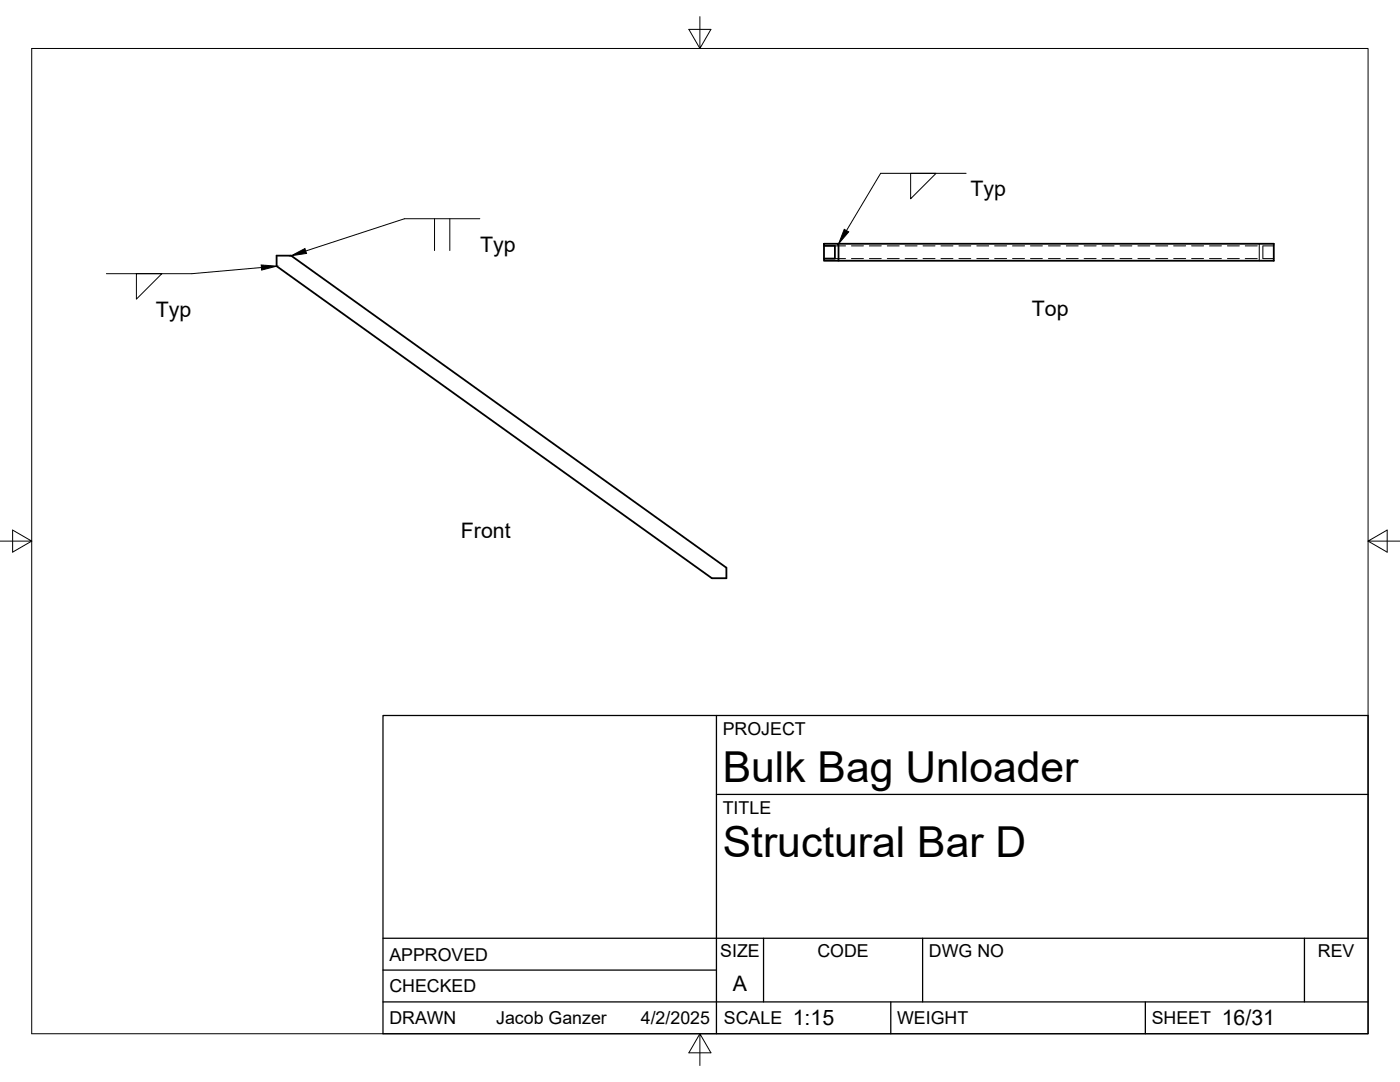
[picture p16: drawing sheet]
<svg xmlns="http://www.w3.org/2000/svg" width="279mm" height="216mm" viewBox="0 0 279 216" stroke-linecap="round" stroke-linejoin="round" font-family="sans-serif">
<defs><g id="words">
<g font-size="8.5">
<text x="144.3" y="156">Bulk Bag Unloader</text>
<text x="144.3" y="171">Structural Bar D</text>
</g>
<g font-size="4.3">
<text x="193.7" y="39.1">Typ</text>
<text x="95.8" y="50.2">Typ</text>
<text x="31.1" y="63.2">Typ</text>
<text x="205.9" y="63">Top</text>
<text x="92" y="107.4">Front</text>
<text x="146.3" y="197.7">A</text>
<text x="158.2" y="204.6">1:15</text>
<text x="243.8" y="204.6">16/31</text>
</g>
<g font-size="3.5">
<text x="144.3" y="146.6">PROJECT</text>
<text x="144.3" y="162.3">TITLE</text>
<text x="77.7" y="191.7">APPROVED</text>
<text x="143.7" y="191">SIZE</text>
<text x="163.1" y="191">CODE</text>
<text x="185.4" y="191">DWG NO</text>
<text x="263" y="191">REV</text>
<text x="77.7" y="198">CHECKED</text>
<text x="77.7" y="204.4">DRAWN</text>
<text x="99" y="204.4">Jacob Ganzer</text>
<text x="127.9" y="204.4">4/2/2025</text>
<text x="144.5" y="204.4">SCALE</text>
<text x="179" y="204.4">WEIGHT</text>
<text x="229.8" y="204.4">SHEET</text>
</g>
</g></defs>
<!-- layer: Visible -->
<path d="M55.2 51h2.9l86.9 62.3v2.1h-2.9l-86.9-62.3zM164.4 48.6h2.9v3.4h-2.9v-.4h2.2v-2.5h-2.2zM164.4 49.1v2.5M167.3 48.6h86.9v3.4h-86.9" fill="none" stroke="#000" stroke-width=".36"/>
<!-- layer: Hidden -->
<g fill="none" stroke="#000" stroke-width=".2">
<path d="M166.6 51.6h2.1M166.6 49.1h2.1M169.9 51.6h2.4M169.9 49.1h2.4M173.5 51.6h2.4M173.5 49.1h2.4M177.1 51.6h2.4M177.1 49.1h2.4M180.6 51.6h2.4M180.6 49.1h2.4M184.2 51.6h2.4M184.2 49.1h2.4"/>
<path d="M187.8 51.6h2.4M187.8 49.1h2.4M191.4 51.6h2.3M191.4 49.1h2.3M194.9 51.6h2.4M194.9 49.1h2.4M198.5 51.6h2.4M198.5 49.1h2.4M202.1 51.6h2.4M202.1 49.1h2.4M205.7 51.6h2.3M205.7 49.1h2.3"/>
<path d="M209.2 51.6h2.4M209.2 49.1h2.4M212.8 51.6h2.4M212.8 49.1h2.4M216.4 51.6h2.4M216.4 49.1h2.4M219.9 51.6h2.4M219.9 49.1h2.4M223.5 51.6h2.4M223.5 49.1h2.4M227.1 51.6h2.4M227.1 49.1h2.4"/>
<path d="M230.7 51.6h2.3M230.7 49.1h2.3M234.2 51.6h2.4M234.2 49.1h2.4M237.8 51.6h2.4M237.8 49.1h2.4M241.4 51.6h2.4M241.4 49.1h2.4M245 51.6h2.3M245 49.1h2.3M248.5 51.6h2.4M248.5 49.1h2.4"/>
<path d="M251.3 48.6v3.4M252 49.1v2.5M252.1 51.6h2.1M252.1 49.1h2.1"/>
</g>
<!-- layer: Border -->
<path d="M6.3 9.7h266.7v196.6h-266.7zM139.7 3.3v6.4l2.2-3.8h-4.4l2.2 3.8M0 108h6.3l-3.8-2.2v4.4l3.8-2.2M273 108l3.8 2.2v-4.4l-3.8 2.2h6.4M139.7 206.3l-2.2 3.8h4.4l-2.2-3.8v6.3" fill="none" stroke="#000" stroke-width=".2"/>
<!-- layer: Titleblock -->
<path d="M76.4 142.8h196.6v63.5h-196.6zM143 158.5h130M143 142.8v63.5M76.4 199.9h196.6M76.4 193.6h66.6M76.4 187.2h196.6M152.4 187.2v12.7M177.8 199.9v6.4M184.1 187.2v12.7M228.6 199.9v6.4M260.3 187.2v12.7" fill="none" stroke="#000" stroke-width=".25"/>
<path d="M181.7 34.6h5.1l-5.1 5.1zM192.8 34.6h-17.1l-6.8 11.4M27.2 54.6h5.1l-5.1 5.1zM52.2 53.4l-13.9 1.2h-17.1M86.7 43.6v6.4M89.8 43.6v6.4M95.8 43.6h-15.1l-19.7 6.5" fill="none" stroke="#000" stroke-width=".2"/>
<path d="M52.1 52.9l3.1 .2-3 .8zM58.1 51l2.8-1.4 .3 1zM168.5 45.8l.9 .5-2 2.3z" fill="#000" stroke="#000" stroke-width=".2"/>
<use href="#words"/>
</svg>
